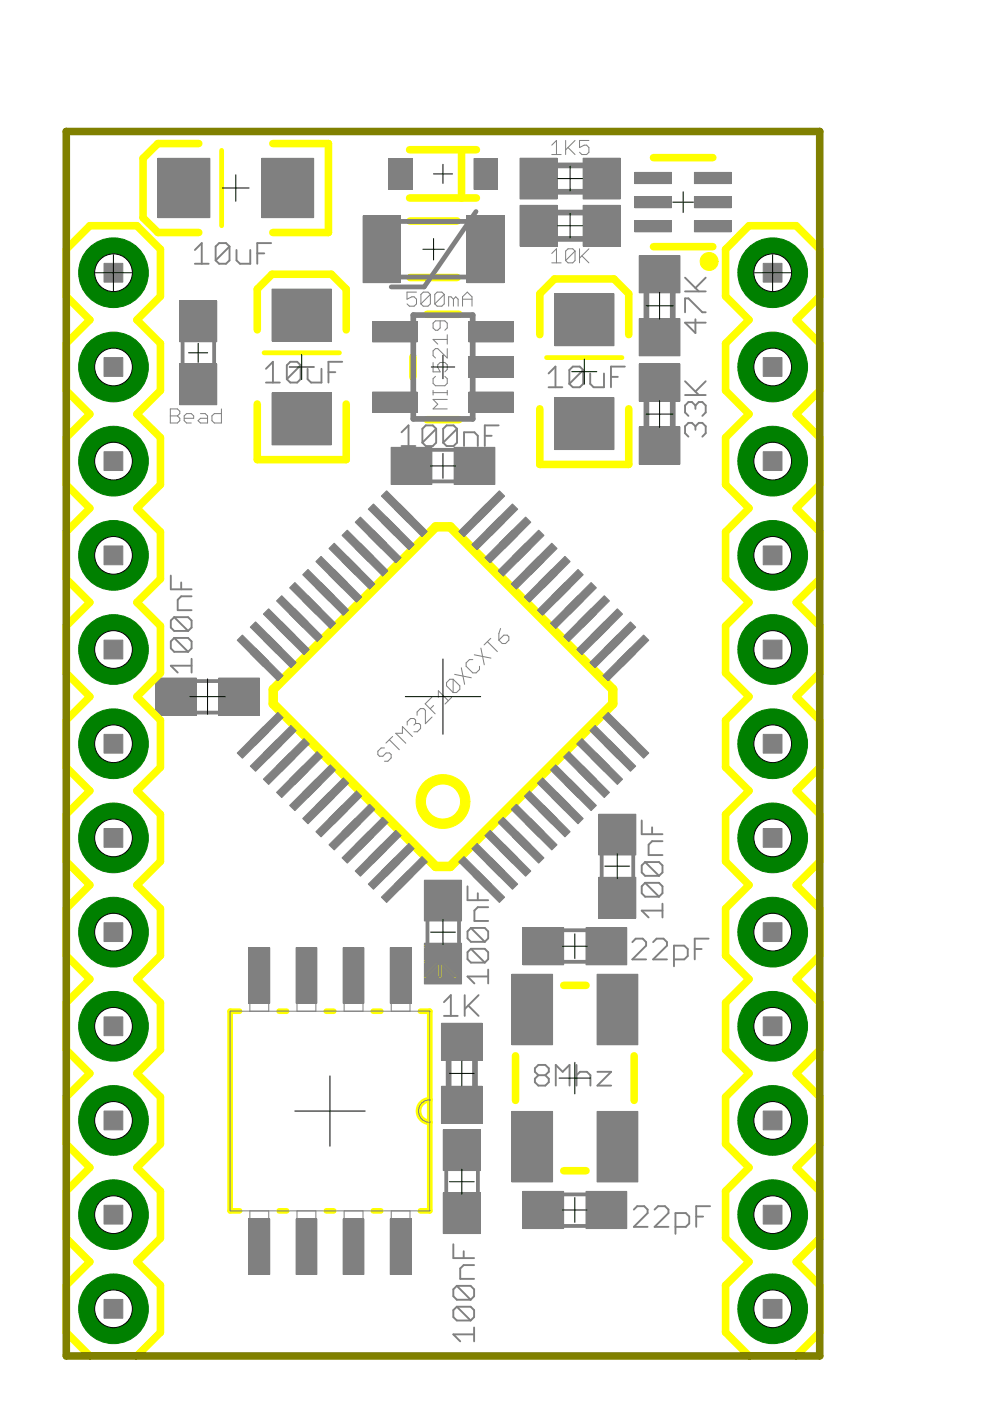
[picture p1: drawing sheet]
<svg xmlns="http://www.w3.org/2000/svg" width="210mm" height="297mm" viewBox="0 0 210 297" stroke-linecap="round" stroke-linejoin="round" font-family="sans-serif">
<circle cx="163.8" cy="57.8" r="7.4" fill="#008000" stroke="#008000" stroke-width=".21"/>
<circle cx="163.8" cy="57.8" r="4" fill="#fff" stroke="#000" stroke-width=".21"/>
<circle cx="163.8" cy="77.8" r="7.4" fill="#008000" stroke="#008000" stroke-width=".21"/>
<circle cx="163.8" cy="77.8" r="4" fill="#fff" stroke="#000" stroke-width=".21"/>
<circle cx="163.8" cy="97.8" r="7.4" fill="#008000" stroke="#008000" stroke-width=".21"/>
<circle cx="163.8" cy="97.8" r="4" fill="#fff" stroke="#000" stroke-width=".21"/>
<circle cx="163.8" cy="117.8" r="7.4" fill="#008000" stroke="#008000" stroke-width=".21"/>
<circle cx="163.8" cy="117.8" r="4" fill="#fff" stroke="#000" stroke-width=".21"/>
<circle cx="163.8" cy="137.7" r="7.4" fill="#008000" stroke="#008000" stroke-width=".21"/>
<circle cx="163.8" cy="137.7" r="4" fill="#fff" stroke="#000" stroke-width=".21"/>
<circle cx="163.8" cy="157.7" r="7.4" fill="#008000" stroke="#008000" stroke-width=".21"/>
<circle cx="163.8" cy="157.7" r="4" fill="#fff" stroke="#000" stroke-width=".21"/>
<circle cx="163.8" cy="177.7" r="7.4" fill="#008000" stroke="#008000" stroke-width=".21"/>
<circle cx="163.8" cy="177.7" r="4" fill="#fff" stroke="#000" stroke-width=".21"/>
<circle cx="163.8" cy="197.6" r="7.4" fill="#008000" stroke="#008000" stroke-width=".21"/>
<circle cx="163.8" cy="197.6" r="4" fill="#fff" stroke="#000" stroke-width=".21"/>
<circle cx="163.8" cy="217.6" r="7.4" fill="#008000" stroke="#008000" stroke-width=".21"/>
<circle cx="163.8" cy="217.6" r="4" fill="#fff" stroke="#000" stroke-width=".21"/>
<circle cx="163.8" cy="237.6" r="7.4" fill="#008000" stroke="#008000" stroke-width=".21"/>
<circle cx="163.8" cy="237.6" r="4" fill="#fff" stroke="#000" stroke-width=".21"/>
<circle cx="163.8" cy="257.5" r="7.4" fill="#008000" stroke="#008000" stroke-width=".21"/>
<circle cx="163.8" cy="257.5" r="4" fill="#fff" stroke="#000" stroke-width=".21"/>
<circle cx="163.8" cy="277.5" r="7.4" fill="#008000" stroke="#008000" stroke-width=".21"/>
<circle cx="163.8" cy="277.5" r="4" fill="#fff" stroke="#000" stroke-width=".21"/>
<circle cx="24.1" cy="57.8" r="7.4" fill="#008000" stroke="#008000" stroke-width=".21"/>
<circle cx="24.1" cy="57.8" r="4" fill="#fff" stroke="#000" stroke-width=".21"/>
<circle cx="24.1" cy="77.8" r="7.4" fill="#008000" stroke="#008000" stroke-width=".21"/>
<circle cx="24.1" cy="77.8" r="4" fill="#fff" stroke="#000" stroke-width=".21"/>
<circle cx="24.1" cy="97.8" r="7.4" fill="#008000" stroke="#008000" stroke-width=".21"/>
<circle cx="24.1" cy="97.8" r="4" fill="#fff" stroke="#000" stroke-width=".21"/>
<circle cx="24.1" cy="117.8" r="7.4" fill="#008000" stroke="#008000" stroke-width=".21"/>
<circle cx="24.1" cy="117.8" r="4" fill="#fff" stroke="#000" stroke-width=".21"/>
<circle cx="24.1" cy="137.7" r="7.4" fill="#008000" stroke="#008000" stroke-width=".21"/>
<circle cx="24.1" cy="137.7" r="4" fill="#fff" stroke="#000" stroke-width=".21"/>
<circle cx="24.1" cy="157.7" r="7.4" fill="#008000" stroke="#008000" stroke-width=".21"/>
<circle cx="24.1" cy="157.7" r="4" fill="#fff" stroke="#000" stroke-width=".21"/>
<circle cx="24.1" cy="177.7" r="7.4" fill="#008000" stroke="#008000" stroke-width=".21"/>
<circle cx="24.1" cy="177.7" r="4" fill="#fff" stroke="#000" stroke-width=".21"/>
<circle cx="24.1" cy="197.6" r="7.4" fill="#008000" stroke="#008000" stroke-width=".21"/>
<circle cx="24.1" cy="197.6" r="4" fill="#fff" stroke="#000" stroke-width=".21"/>
<circle cx="24.1" cy="217.6" r="7.4" fill="#008000" stroke="#008000" stroke-width=".21"/>
<circle cx="24.1" cy="217.6" r="4" fill="#fff" stroke="#000" stroke-width=".21"/>
<circle cx="24.1" cy="237.6" r="7.4" fill="#008000" stroke="#008000" stroke-width=".21"/>
<circle cx="24.1" cy="237.6" r="4" fill="#fff" stroke="#000" stroke-width=".21"/>
<circle cx="24.1" cy="257.5" r="7.4" fill="#008000" stroke="#008000" stroke-width=".21"/>
<circle cx="24.1" cy="257.5" r="4" fill="#fff" stroke="#000" stroke-width=".21"/>
<circle cx="24.1" cy="277.5" r="7.4" fill="#008000" stroke="#008000" stroke-width=".21"/>
<circle cx="24.1" cy="277.5" r="4" fill="#fff" stroke="#000" stroke-width=".21"/>
<g fill="#808080" stroke="#808080" stroke-width=".21">
<path d="M117.6 84.3h12.6v11h-12.6z"/>
<path d="M117.6 62.3h12.6v11h-12.6z"/>
<path d="M99.4 83.1h9.5v4.3h-9.5z"/>
<path d="M99.4 75.6h9.5v4.4h-9.5z"/>
<path d="M99.4 68.2h9.5v4.3h-9.5z"/>
<path d="M79 68.2h9.4v4.3h-9.4z"/>
<path d="M79 83.1h9.4v4.3h-9.4z"/>
<path d="M57.7 83.3h12.6v11h-12.6z"/>
<path d="M57.7 61.3h12.6v11h-12.6z"/>
<path d="M108.5 206.6h8.7v14.9h-8.7z"/>
<path d="M126.6 235.6h8.6v15h-8.6z"/>
<path d="M126.6 206.6h8.6v14.9h-8.6z"/>
<path d="M108.5 235.6h8.7v15h-8.7z"/>
<path d="M124.2 252.6h8.7v7.9h-8.7z"/>
<path d="M110.9 252.6h8.6v7.9h-8.6z"/>
<path d="M110.9 196.7h8.6v7.9h-8.6z"/>
<path d="M124.2 196.7h8.7v7.9h-8.7z"/>
<path d="M99 45.8h7.9v14.1h-7.9z"/>
<path d="M77 45.8h7.9v14.1h-7.9z"/>
<path d="M100.5 33.6h5v6.5h-5z"/>
<path d="M82.4 33.6h5v6.5h-5z"/>
<path d="M100.3 185.8l1.1-1.1 5.6 5.5-1.1 1.1z"/>
<path d="M104.2 181.9l5.6 5.6-1.2 1.1-5.5-5.6z"/>
<path d="M105.9 180.2l1.1-1.1 5.5 5.6-1.1 1.1z"/>
<path d="M108.6 177.4l1.2-1.1 5.5 5.6-1.1 1.1z"/>
<path d="M112.5 173.5l5.6 5.6-1.1 1.1-5.6-5.5z"/>
<path d="M114.2 171.9l1.1-1.1 5.6 5.5-1.1 1.1z"/>
<path d="M117 169.1l1.1-1.1 5.6 5.5-1.1 1.2z"/>
<path d="M120.9 165.2l5.5 5.6-1.1 1.1-5.5-5.6z"/>
<path d="M122.6 163.5l1.1-1.1 5.5 5.6-1.1 1.1z"/>
<path d="M125.3 160.8l1.1-1.1 5.6 5.5-1.1 1.1z"/>
<path d="M129.2 156.9l5.6 5.5-1.1 1.1-5.6-5.5z"/>
<path d="M132 154.1l5.6 5.6-1.1 1.1-5.6-5.6z"/>
<path d="M130.9 140.2l5.6-5.6 1.1 1.1-5.6 5.6z"/>
<path d="M133.7 131.8l1.1 1.2-5.6 5.5-1.1-1.1z"/>
<path d="M130.9 129.1l1.1 1.1-5.6 5.5-1.1-1.1z"/>
<path d="M122.6 131.8l5.5-5.5 1.1 1.1-5.5 5.6z"/>
<path d="M125.3 123.5l1.1 1.1-5.5 5.6-1.1-1.1z"/>
<path d="M117 126.3l5.6-5.6 1.1 1.2-5.6 5.5z"/>
<path d="M114.2 123.5l5.6-5.5 1.1 1.1-5.6 5.5z"/>
<path d="M117 115.2l1.1 1.1-5.6 5.6-1.1-1.2z"/>
<path d="M108.6 118l5.6-5.6 1.1 1.1-5.5 5.6z"/>
<path d="M105.9 115.2l5.5-5.6 1.1 1.1-5.5 5.6z"/>
<path d="M108.6 106.8l1.2 1.1-5.6 5.6-1.1-1.1z"/>
<path d="M100.3 109.6l5.6-5.5 1.1 1.1-5.6 5.5z"/>
<path d="M80.9 105.2l1.1-1.1 5.5 5.5-1.1 1.1z"/>
<path d="M78.1 107.9l1.1-1.1 5.6 5.6-1.1 1.1z"/>
<path d="M75.3 110.7l1.1-1.1 5.6 5.6-1.1 1.1z"/>
<path d="M72.5 113.5l1.1-1.1 5.6 5.6-1.1 1.1z"/>
<path d="M69.7 116.3l1.2-1.1 5.5 5.5-1.1 1.2z"/>
<path d="M67 119.1l1.1-1.1 5.5 5.5-1.1 1.1z"/>
<path d="M64.2 121.9l1.1-1.2 5.6 5.6-1.2 1.1z"/>
<path d="M61.4 124.6l1.1-1.1 5.6 5.6-1.1 1.1z"/>
<path d="M58.6 127.4l1.1-1.1 5.6 5.5-1.1 1.2z"/>
<path d="M55.8 130.2l1.2-1.1 5.5 5.5-1.1 1.1z"/>
<path d="M53.1 133l1.1-1.2 5.5 5.6-1.1 1.1z"/>
<path d="M50.3 135.7l1.1-1.1 5.6 5.6-1.2 1.1z"/>
<path d="M55.8 154.1l1.2 1.1-5.6 5.6-1.1-1.1z"/>
<path d="M53.1 162.4l5.5-5.5 1.1 1.1-5.5 5.5z"/>
<path d="M55.8 165.2l5.6-5.5 1.1 1.1-5.5 5.5z"/>
<path d="M64.2 162.4l1.1 1.1-5.6 5.6-1.1-1.1z"/>
<path d="M61.4 170.8l5.6-5.6 1.1 1.1-5.6 5.6z"/>
<path d="M64.2 173.5l5.5-5.5 1.2 1.1-5.6 5.6z"/>
<path d="M72.5 170.8l1.1 1.1-5.5 5.5-1.1-1.1z"/>
<path d="M69.7 179.1l5.6-5.6 1.1 1.2-5.5 5.5z"/>
<path d="M72.5 181.9l5.6-5.6 1.1 1.1-5.6 5.6z"/>
<path d="M80.9 179.1l1.1 1.1-5.6 5.6-1.1-1.1z"/>
<path d="M78.1 187.5l5.6-5.6 1.1 1.1-5.6 5.6z"/>
<path d="M80.9 190.2l5.5-5.5 1.1 1.1-5.5 5.5z"/>
<path d="M90 186.6h7.9v8.7h-7.9z"/>
<path d="M90 200h7.9v8.6h-7.9z"/>
<path d="M46.4 143.8h8.6v7.8h-8.6z"/>
<path d="M33 143.8h8.6v7.8h-8.6z"/>
<path d="M82.7 200.9h4.4v11.8h-4.4z"/>
<path d="M72.7 200.9h4.5v11.8h-4.5z"/>
<path d="M62.8 200.9h4.4v11.8h-4.4z"/>
<path d="M52.8 200.9h4.4v11.8h-4.4z"/>
<path d="M52.8 258.4h4.4v11.8h-4.4z"/>
<path d="M62.8 258.4h4.4v11.8h-4.4z"/>
<path d="M72.7 258.4h4.5v11.8h-4.5z"/>
<path d="M82.7 258.4h4.4v11.8h-4.4z"/>
<path d="M135.5 90.5h8.7v7.9h-8.7z"/>
<path d="M135.5 77.2h8.7v7.8h-8.7z"/>
<path d="M135.5 67.6h8.7v7.8h-8.7z"/>
<path d="M135.5 54.2h8.7v7.9h-8.7z"/>
<path d="M123.6 43.5h7.9v8.7h-7.9z"/>
<path d="M110.3 43.5h7.8v8.7h-7.8z"/>
<path d="M110.3 33.5h7.8v8.7h-7.8z"/>
<path d="M123.6 33.5h7.9v8.7h-7.9z"/>
<path d="M82.9 94.8h8.7v7.9h-8.7z"/>
<path d="M96.3 94.8h8.6v7.9h-8.6z"/>
<path d="M147.2 46.8h7.8v2.3h-7.8z"/>
<path d="M147.2 41.7h7.8v2.3h-7.8z"/>
<path d="M147.2 36.6h7.8v2.3h-7.8z"/>
<path d="M134.6 46.8h7.8v2.3h-7.8z"/>
<path d="M134.6 41.7h7.8v2.3h-7.8z"/>
<path d="M134.6 36.6h7.8v2.3h-7.8z"/>
<path d="M93.6 217h8.6v7.8h-8.6z"/>
<path d="M93.6 230.3h8.6v7.9h-8.6z"/>
<path d="M94 239.5h7.9v8.7h-7.9z"/>
<path d="M94 252.9h7.9v8.6h-7.9z"/>
<path d="M55.5 33.6h11v12.5h-11z"/>
<path d="M33.5 33.6h11v12.5h-11z"/>
<path d="M126.9 172.6h7.9v8.7h-7.9z"/>
<path d="M126.9 186h7.9v8.6h-7.9z"/>
<path d="M38.1 63.8h7.9v8.7h-7.9z"/>
<path d="M38.1 77.2h7.9v8.6h-7.9z"/>
<path d="M100.6 83.3h5.1v3.9h-5.1z"/>
<path d="M100.6 75.8h5.1v4h-5.1z"/>
<path d="M100.6 68.4h5.1v3.9h-5.1z"/>
<path d="M82.1 68.4h5.1v3.9h-5.1z"/>
<path d="M82.1 83.3h5.1v3.9h-5.1z"/>
<path d="M161.8 175.7h4v3.9h-4z"/>
<path d="M161.8 155.7h4v4h-4z"/>
<path d="M161.8 135.7h4v4h-4z"/>
<path d="M161.8 115.8h4v3.9h-4z"/>
<path d="M161.8 95.8h4v4h-4z"/>
<path d="M161.8 75.8h4v4h-4z"/>
<path d="M161.8 55.8h4v4h-4z"/>
<path d="M161.8 195.6h4v4h-4z"/>
<path d="M161.8 215.6h4v4h-4z"/>
<path d="M161.8 235.6h4v3.9h-4z"/>
<path d="M161.8 255.5h4v4h-4z"/>
<path d="M161.8 275.5h4v4h-4z"/>
<path d="M22.1 175.7h3.9v3.9h-3.9z"/>
<path d="M22.1 155.7h3.9v4h-3.9z"/>
<path d="M22.1 135.7h3.9v4h-3.9z"/>
<path d="M22.1 115.8h3.9v3.9h-3.9z"/>
<path d="M22.1 95.8h3.9v4h-3.9z"/>
<path d="M22.1 75.8h3.9v4h-3.9z"/>
<path d="M22.1 55.8h3.9v4h-3.9z"/>
<path d="M22.1 195.6h3.9v4h-3.9z"/>
<path d="M22.1 215.6h3.9v4h-3.9z"/>
<path d="M22.1 235.6h3.9v3.9h-3.9z"/>
<path d="M22.1 255.5h3.9v4h-3.9z"/>
<path d="M22.1 275.5h3.9v4h-3.9z"/>
<path d="M124.5 252.9h4v7.4h-4z"/>
<path d="M115.4 252.9h3.9v7.4h-3.9z"/>
<path d="M115.3 196.8h3.9v7.5h-3.9z"/>
<path d="M124.5 196.8h3.9v7.5h-3.9z"/>
<path d="M97.3 182.7l1.1-1.1 5.8 5.9-1.1 1.1z"/>
<path d="M100 179.9l1.2-1.1 5.8 5.9-1.1 1.1z"/>
<path d="M103.9 176l5.9 5.9-1.2 1.1-5.8-5.8z"/>
<path d="M106.7 173.3l5.8 5.8-1.1 1.1-5.8-5.8z"/>
<path d="M108.4 171.6l1.1-1.1 5.8 5.8-1.1 1.1z"/>
<path d="M112.3 167.7l5.8 5.8-1.1 1.2-5.8-5.9z"/>
<path d="M115 164.9l5.9 5.9-1.1 1.1-5.9-5.8z"/>
<path d="M116.7 163.3l1.1-1.1 5.9 5.8-1.1 1.1z"/>
<path d="M120.6 159.4l5.8 5.8-1.1 1.1-5.8-5.8z"/>
<path d="M123.4 156.6l5.8 5.8-1.1 1.1-5.8-5.8z"/>
<path d="M125.1 154.9l1.1-1.1 5.8 5.9-1.1 1.1z"/>
<path d="M127.8 152.1l1.1-1.1 5.9 5.9-1.1 1.1z"/>
<path d="M127.8 143.3l5.9-5.9 1.1 1.1-5.9 5.9z"/>
<path d="M125.1 140.5l5.8-5.9 1.1 1.1-5.8 5.9z"/>
<path d="M122.3 137.7l5.8-5.9 1.1 1.2-5.8 5.8z"/>
<path d="M125.3 129.1l1.1 1.1-5.8 5.8-1.1-1.1z"/>
<path d="M116.7 132.1l5.9-5.8 1.1 1.1-5.9 5.8z"/>
<path d="M113.9 129.3l5.9-5.8 1.1 1.1-5.9 5.9z"/>
<path d="M117 120.7l1.1 1.2-5.8 5.8-1.1-1.1z"/>
<path d="M108.4 123.8l5.8-5.8 1.1 1.1-5.8 5.8z"/>
<path d="M105.6 121l5.8-5.8 1.1 1.1-5.8 5.8z"/>
<path d="M108.6 112.4l1.2 1.1-5.9 5.8-1.1-1.1z"/>
<path d="M100 115.5l5.9-5.9 1.1 1.1-5.8 5.9z"/>
<path d="M97.3 112.7l5.8-5.9 1.1 1.1-5.8 5.9z"/>
<path d="M84.8 106.8l5.8 5.9-1.1 1.1-5.8-5.9z"/>
<path d="M80.9 110.7l1.1-1.1 5.8 5.9-1.1 1.1z"/>
<path d="M79.2 112.4l5.8 5.8-1.1 1.1-5.8-5.8z"/>
<path d="M76.4 115.2l5.9 5.8-1.2 1.1-5.8-5.8z"/>
<path d="M72.5 119.1l1.1-1.1 5.9 5.8-1.1 1.1z"/>
<path d="M69.7 121.9l1.2-1.2 5.8 5.9-1.1 1.1z"/>
<path d="M68.1 123.5l5.8 5.8-1.1 1.2-5.8-5.9z"/>
<path d="M64.2 127.4l1.1-1.1 5.8 5.8-1.1 1.1z"/>
<path d="M61.4 130.2l1.1-1.1 5.8 5.8-1.1 1.1z"/>
<path d="M59.7 131.8l5.9 5.9-1.1 1.1-5.9-5.8z"/>
<path d="M55.8 135.7l1.2-1.1 5.8 5.9-1.1 1.1z"/>
<path d="M53.1 138.5l1.1-1.1 5.8 5.9-1.1 1.1z"/>
<path d="M53.1 156.9l5.8-5.9 1.1 1.1-5.8 5.9z"/>
<path d="M55.8 159.7l5.9-5.9 1.1 1.1-5.8 5.9z"/>
<path d="M64.5 156.6l1.1 1.1-5.9 5.8-1.1-1.1z"/>
<path d="M61.4 165.2l5.8-5.8 1.1 1.1-5.8 5.8z"/>
<path d="M64.2 168l5.8-5.8 1.1 1.1-5.8 5.8z"/>
<path d="M72.8 164.9l1.1 1.2-5.8 5.8-1.1-1.1z"/>
<path d="M69.7 173.5l5.9-5.8 1.1 1.1-5.8 5.9z"/>
<path d="M72.5 176.3l5.9-5.8 1.1 1.1-5.9 5.8z"/>
<path d="M81.1 173.3l1.2 1.1-5.9 5.8-1.1-1.1z"/>
<path d="M78.1 181.9l5.8-5.9 1.1 1.2-5.8 5.8z"/>
<path d="M80.9 184.7l5.8-5.9 1.1 1.1-5.8 5.9z"/>
<path d="M89.5 181.6l1.1 1.1-5.8 5.9-1.1-1.1z"/>
<path d="M90.2 191h7.5v4h-7.5z"/>
<path d="M90.2 200.2h7.5v4h-7.5z"/>
<path d="M46.7 144h3.9v7.5h-3.9z"/>
<path d="M37.5 144h3.9v7.5h-3.9z"/>
<path d="M136.5 81.2h6.7v3.2h-6.7z"/>
<path d="M136.5 91.2h6.7v3.2h-6.7z"/>
<path d="M136.5 58.3h6.7v3.1h-6.7z"/>
<path d="M136.5 68.2h6.7v3.2h-6.7z"/>
<path d="M114.3 44.5h3.2v6.7h-3.2z"/>
<path d="M124.3 44.5h3.2v6.7h-3.2z"/>
<path d="M124.3 34.5h3.2v6.8h-3.2z"/>
<path d="M114.3 34.5h3.2v6.8h-3.2z"/>
<path d="M87.3 95h4v7.5h-4z"/>
<path d="M96.5 95h4v7.5h-4z"/>
<path d="M94.5 231h6.8v3.2h-6.8z"/>
<path d="M94.5 221h6.8v3.2h-6.8z"/>
<path d="M94.2 243.9h7.5v4h-7.5z"/>
<path d="M94.2 253.1h7.5v4h-7.5z"/>
<path d="M127.2 177.1h7.4v3.9h-7.4z"/>
<path d="M127.2 186.2h7.4v4h-7.4z"/>
<path d="M38.3 68.2h7.5v4h-7.5z"/>
<path d="M38.3 77.4h7.5v3.9h-7.5z"/>
</g>
<g fill="none" stroke="#ff0" stroke-width="1.6">
<path d="M42.1 30.4h-8.6l-3.2 3.2v12.6l3.2 3.1h8.6M57.8 30.4h11.8v18.9h-11.8M86.8 31.7h14.2M97.9 31.7v10.3M138.6 33.4h12.5M14.1 52.9l4.9-5h10l5 5v9.9l-5 5 5 5v10l-5 5 5 5v10l-5 5 5 5v9.9l-5 5 5 5v10l-5 5 5 5v10l-5 5 5 5v9.9l-5 5 5 5v10l-5 5 5 5v10l-5 5 5 5v9.9l-5 5 5 5v10l-5 5 5 5v10l-5 5h-10l-4.9-5v-10l4.9-5-4.9-5v-10l4.9-5-4.9-5v-9.9l4.9-5-4.9-5v-10l4.9-5-4.9-5v-10l4.9-5-4.9-5v-9.9l4.9-5-4.9-5v-10l4.9-5-4.9-5v-10l4.9-5-4.9-5v-9.9l4.9-5-4.9-5v-10l4.9-5-4.9-5v-10l4.9-5-4.9-5zM86.8 42h14.2M86.9 46.9h10M86.9 58.8h10M138.6 52.3h12.5M158.8 47.9h10l5 5v9.9l-5 5 5 5v10l-5 5 5 5v10l-5 5 5 5v9.9l-5 5 5 5v10l-5 5 5 5v10l-5 5 5 5v9.9l-5 5 5 5v10l-5 5 5 5v10l-5 5 5 5v9.9l-5 5 5 5v10l-5 5 5 5v10l-5 5h-10l-5-5v-10l5-5-5-5v-10l5-5-5-5v-9.9l5-5-5-5v-10l5-5-5-5v-10l5-5-5-5v-9.9l5-5-5-5v-10l5-5-5-5v-10l5-5-5-5v-9.9l5-5-5-5v-10l5-5-5-5v-10l5-5-5-5v-9.9zM54.5 69.9v-8.6l3.2-3.2h12.6l3.1 3.2v8.6"/>
<path d="M87.5 75.7v4.2M90.6 66.6h6.7M114.4 71v-8.7l3.2-3.2h12.6l3.1 3.2v8.7M54.5 85.7v11.8h18.9v-11.8M90.6 89h6.7M114.4 86.7v11.8h18.9v-11.8M119.5 208.9h4.7M109.3 223.9v9.4M134.5 223.9v9.4M119.5 248.2h4.7"/>
</g>
<path d="M47 31.9v16M151.1 54.7h-.8v.7M56 74.8h16M115.9 75.8h16" fill="none" stroke="#ff0" stroke-width="1"/>
<path d="M92.4 111.7h3.1l34.4 34.5v3l-34.4 34.5h-3.1l-34.5-34.5v-3z" fill="none" stroke="#ff0" stroke-width="2"/>
<g fill="#ff0" stroke="#ff0" stroke-width=".21">
<path d="M89.7 166.1a5.7 5.7 0 0 1 6.3-1.5 5.7 5.7 0 0 1 3.6 5.3h-2a3.7 3.7 0 0 1-5.5 3.2 3.7 3.7 0 0 1-.2-6.3 3.7 3.7 0 0 1 5.7 2.6v.5h2a5.7 5.7 0 0 1-7.7 5.4 5.7 5.7 0 0 1-2.2-9.2z" fill-rule="evenodd"/>
<path d="M148.9 54.2a1.91 1.91 0 0 1 2.1-.6 1.91 1.91 0 0 1 1.3 1.8h-1.6a.32 .32 0 0 1-.5 .4 .32 .32 0 0 1-.1-.5 .32 .32 0 0 1 .5 .1h1.7a1.91 1.91 0 0 1-2.6 1.8 1.91 1.91 0 0 1-.8-3z" fill-rule="evenodd"/>
</g>
<path d="M50.8 214.4h-2v42.3h2M59.2 214.4h1.6M69.2 214.4h1.6M79.1 214.4h1.7M89.1 214.4h2v42.3h-2M91.1 233.2a2.39 2.39 0 0 0-2.4 2.4 2.39 2.39 0 0 0 2.4 2.4M59.2 256.7h1.6M69.2 256.7h1.6M79.1 256.7h1.7" fill="none" stroke="#ff0" stroke-width="1.2"/>
<path d="M90.2 200.7l6.3 6.3M90.2 203.9h6.3M93.3 200.7v6.3M96.5 200.7l-6.3 6.3" fill="none" stroke="#ff0" stroke-width=".61"/>
<path d="M117.5 35.1h6.8M117.5 45.1h6.8M117.5 50.7h6.8M117.5 40.7h6.8M87.6 66.8h12.6v22h-12.6zM137.1 61.4v6.8M142.6 61.4v6.8M137.1 84.4v6.8M142.6 84.4v6.8M95.1 224.2v6.8M100.7 224.2v6.8" fill="none" stroke="#808080" stroke-width="1.2"/>
<g fill="none" stroke="#808080" stroke-width=".8">
<path d="M38.7 72v5.6M45.4 72v5.6M91.1 95.4h5.6M91.1 102.1h5.6M41.2 151.1h5.6M41.2 144.4h5.6M90.6 194.8v5.6M97.3 194.8v5.6M119.1 197.2h5.6M127.6 180.8v5.6M134.3 180.8v5.6M119.1 203.9h5.6"/>
<path d="M94.6 247.7v5.6M101.3 247.7v5.6M119.1 259.9h5.6M119.1 253.2h5.6"/>
</g>
<path d="M80.1 46.9h23.6v11.8h-23.6zM100.9 44.9l-11 15.9h-6.9" fill="none" stroke="#808080" stroke-width="1"/>
<g fill="none" stroke="#808080" stroke-width=".21">
<path d="M117 30.8l1-1v3M117 32.8h2M119.9 29.8v3M120.4 31.3l1.5 1.5M121.9 29.8l-2 2M124.9 29.8h-2v1.5l1-.5h.5l.5 .5v1l-.5 .5h-1l-.5-.5M117 53.7l1-1v3M117 55.7h2M121.9 53.2l-.5-.5h-1l-.5 .5v2M121.9 53.2v2l-.5 .5h-1l-.5-.5M121.9 53.2l-2 2M122.9 52.7v3"/>
<path d="M123.4 54.3l1.5 1.4M124.9 52.7l-2 2M88.3 61.9h-2v1.5l1-.5h.5l.5 .5v1l-.5 .5h-1l-.5-.5M91.2 62.4l-.5-.5h-1l-.5 .5v2M91.2 62.4v2l-.5 .5h-1l-.5-.5M91.2 62.4l-2 2M91.8 76.9v1.9h1.5l-.5-.9v-.6l.5-.4h1l.5 .4v1l-.5 .5M92.3 79.8l-.5 .5v1l.5 .5h2l.5-.5v-1l-.5-.5M93.3 68v1.5l-.5 .5h-.5l-.5-.5v-1l.5-.5h2l.5 .5v1l-.5 .5M94.2 62.4l-.5-.5h-1l-.5 .5v2M94.2 62.4v2l-.5 .5h-1l-.5-.5M94.2 62.4l-2 2"/>
<path d="M94.8 71v2M94.8 73.9v2l-2-2h-.5l-.5 .5v1l.5 .5M94.8 72h-3l1 1M96.1 63.4l-.5-.5h-.5v2M96.1 63.4v1.5M96.1 63.4l.5-.5 .5 .5v1.5M98.1 64.9v-2l1-1 1 1v2M98.1 63.4h2M36.1 86.7h1.5l.5 .5v.5l-.5 .5 .5 .5v.5l-.5 .5h-1.5zM36.1 88.2h1.5M39.1 88.7h2v-.5l-.5-.5h-1l-.5 .5v1l.5 .5h1M42.5 87.7h1l.5 .5v1.5h-1.5l-.5-.5 .5-.5h1.5"/>
<path d="M46.9 86.7v3h-1.5l-.5-.5v-1l.5-.5h1.5M91.8 83.2h3M91.8 82.8v1M94.8 84.7h-3l1 1-1 1h3M94.8 82.8v1M100.2 139.8h-.7l-.7 .7v.8l1.4 1.4h.7l.8-.7v-.7M100.6 138.8l3.5 .7M102 137.4l.7 3.5M103.3 136l2.2 2.2M104.1 135.3l-1.5 1.4M106.1 133.2l-.3 1.1v1.4M106.8 134.7h.7l.4 .3v.7l-.7 .7h-.7l-.7-.7z"/>
<path d="M81.5 158.6h-.7l-.7 .7v.7l.4 .3h.7l.7-.7h.7l.3 .4v.7l-.7 .7h-.7M82.5 156.8l2.2 2.2M83.2 156.1l-1.4 1.4M87.4 156.2l-2.1-2.1v1.4h-1.4l2.1 2.1M88.1 153.4h.7l.4 .3v.8l-.7 .7h-.7M88.1 153.4v-.7l-.3-.4h-.7l-.8 .7v.7M88.1 153.4l-.3 .3M88.4 151.7v-.7l.7-.8h.7l.4 .4v2.8l1.4-1.4M91.6 147.8l-1.5 1.4 2.2 2.1M91.9 149.6l-.7 .7M92.9 147.8v-1.3l2.2 2.1M95.8 147.8l-1.4 1.5"/>
<path d="M96.1 144h-.7l-.7 .7v.7l1.4 1.4M96.1 144l1.4 1.4v.7l-.7 .7h-.7M96.1 144v2.8M96.4 143l3.5 .7M97.8 141.6l.7 3.5M48.8 214.4h42.3v42.3h-42.3zM53 214.4v-10.6h4v10.6M63 214.4v-10.6h4v10.6M73 214.4v-10.6h4v10.6M83 214.4v-10.6h3.9v10.6M91.1 233.2a2.39 2.39 0 0 0-2.4 2.4 2.39 2.39 0 0 0 2.4 2.4M53 256.7v10.6h4v-10.6"/>
<path d="M63 256.7v10.6h4v-10.6M73 256.7v10.6h4v-10.6M83 256.7v10.6h3.9v-10.6"/>
</g>
<path d="M90.2 200.7l6.3 6.3M90.2 203.9h6.3M93.3 200.7v6.3M96.5 200.7l-6.3 6.3" fill="none" stroke="#808080" stroke-width=".61"/>
<g fill="none" stroke="#808080" stroke-width=".4">
<path d="M41.3 53l1.5-1.5v4.4M41.3 55.9h2.9M48.7 52.3v2.9l-.8 .7h-1.4l-.8-.7M48.7 52.3l-.8-.8h-1.4l-.8 .8v2.9M48.7 52.3l-3 2.9M50.1 53v2.2l.8 .7h2.2v-2.9M54.5 53.7h1.5M57.5 51.5h-3v4.4M145.2 58.9l3 2.9M149.6 58.9l-2.2 2.2M56.4 78.2l1.5-1.5v4.4M63.7 77.4v3l-.7 .7h-1.4l-.8-.7"/>
<path d="M63.7 77.4l-.7-.7h-1.4l-.8 .7v3M63.7 77.4l-2.9 3M65.2 78.2v2.2l.8 .7h2.2v-2.9M69.6 78.9h1.5M72.6 76.7h-3v4.4M116.3 79.2l1.5-1.5v4.4M123.7 78.4v3l-.8 .7h-1.4l-.8-.7M123.7 78.4l-.8-.7h-1.4l-.8 .7v3M123.7 78.4l-3 3M125.1 79.2v2.2l.8 .7h2.2v-2.9M129.5 79.9h1.5M132.5 77.7h-3v4.4"/>
<path d="M145.2 66.2v-2.9h.8l2.9 2.9h.7M145.2 61.8h4.4M147.4 67.7v2.9l-2.2-2.2h4.4M56.4 81.1h2.9M85.1 91.7l1.5-1.5v4.4M85.1 94.6h3M92.5 90.9v3l-.7 .7h-1.5l-.7-.7M92.5 90.9l-.7-.7h-1.5l-.7 .7v3M92.5 90.9l-2.9 3M96.9 90.9v3l-.7 .7h-1.5l-.7-.7M96.9 90.9l-.7-.7h-1.5l-.7 .7v3M96.9 90.9l-2.9 3"/>
<path d="M98.4 94.6v-2.9h2.2l.7 .7v2.2M102.8 92.4h1.4M105.7 90.2h-2.9v4.4M116.3 82.1h2.9M145.2 83.8h4.4M145.2 80.8l3 3M147.4 90.4l-.7-.7h-.7l-.8 .7v1.4l.8 .8M147.4 86l-.7-.8h-.7l-.8 .8v1.4l.8 .8M147.4 90.4l.8-.7h.7l.7 .7v1.4l-.7 .8M147.4 86v.7M147.4 90.4v.7M147.4 86l.8-.8h.7l.7 .8v1.4l-.7 .8"/>
<path d="M149.6 80.8l-2.2 2.2M36.2 122v2.9h4.4M36.9 130.9h3l.7 .7v1.5l-.7 .7M36.9 135.3h3l.7 .7v1.5l-.7 .7M36.9 135.3l-.7 .7v1.5l.7 .7h3M36.9 130.9l-.7 .7v1.5l.7 .7h3M36.9 135.3l3 2.9M36.9 130.9l3 2.9M38.4 123.5v1.4M40.6 139.7v2.9M40.6 126.4h-2.2l-.7 .8v2.2h2.9M40.6 141.1h-4.4l1.5 1.5"/>
<path d="M136.1 173.9v3h4.4M138.3 175.4v1.5M140.5 178.4h-2.2l-.8 .7v2.2h3M99.1 187.9v3h4.4M99.8 196.7h3l.7 .8v1.4l-.7 .8M99.8 196.7l-.7 .8v1.4l.7 .8h3M99.8 196.7l3 3M101.3 189.4v1.5M103.5 192.3h-2.2l-.7 .8v2.2h2.9M134.1 199.7l.7-.7h1.5l.7 .7v.8l-2.9 2.9h2.9M136.8 182.8h2.9l.8 .7v1.5l-.8 .7M136.8 187.2h2.9l.8 .7v1.5l-.8 .7"/>
<path d="M136.8 187.2l-.7 .7v1.5l.7 .7h2.9M136.8 182.8l-.7 .7v1.5l.7 .7h2.9M136.8 187.2l2.9 2.9M136.8 182.8l2.9 2.9M138.5 199.7l.7-.7h1.5l.7 .7v.8l-2.9 2.9h2.9M140.5 193.1h-4.4l1.4 1.4M140.5 191.6v2.9M150.2 199h-2.9v4.4M94.1 212.5l1.5-1.5v4.4M94.1 215.4h2.9M98.5 211v4.4M99.3 213.2l2.2 2.2"/>
<path d="M99.8 201.2h3l.7 .7v1.5l-.7 .7M99.8 201.2l-.7 .7v1.5l.7 .7h3M99.8 201.2l3 2.9M101.5 211l-3 2.9M103.5 207h-4.4l1.5 1.5M103.5 205.6v2.9M142.9 203.4h2.2l.7-.7v-1.5l-.7-.7h-2.2v4.4M147.3 201.2h1.5M114.2 228l-.8-.8v-.7l.8-.7h1.4l.8 .7v.7l-.8 .8M114.2 228l-.8 .7v.7l.8 .8h1.4l.8-.8v-.7l-.8-.7M114.2 228h1.4M117.8 230.2v-4.4l1.5 1.4 1.5-1.4v4.4"/>
<path d="M122.2 225.8v4.4M122.2 228l.8-.8h1.4l.8 .8v2.2M126.7 227.2h2.9l-2.9 3h2.9M134.4 256.5l.7-.8h1.5l.7 .8v.7l-2.9 2.9h2.9M138.8 256.5l.7-.8h1.5l.7 .8v.7l-2.9 2.9h2.9M147.6 257.9h1.5M150.6 255.7h-3v4.4M96.1 263.8v2.9h4.4M96.9 272.6h2.9l.7 .8v1.4l-.7 .8M96.9 277.1h2.9l.7 .7v1.5l-.7 .7M96.9 277.1l-.8 .7v1.5l.8 .7h2.9M96.9 272.6l-.8 .8v1.4l.8 .8h2.9"/>
<path d="M96.9 277.1l2.9 2.9M96.9 272.6l2.9 3M98.3 265.3v1.4M100.5 268.2h-2.2l-.7 .7v2.2h2.9M143.2 260.1h2.2l.7-.7v-1.5l-.7-.7h-2.2v4.4M100.5 282.9h-4.4l1.5 1.5M100.5 281.5v2.9"/>
</g>
<g fill="none" stroke="#000" stroke-width=".21">
<path d="M47.2 39.9h5.6M50 37.1v5.6M91.9 36.9h4M93.9 34.8v4.1M118.3 37.9h5.2M120.9 35.2v5.3M20.2 57.8h7.7M24 54v7.7M89.7 52.9h4.5M91.9 50.6v4.5M118.3 47.9h5.2M120.9 45.2v5.3"/>
<path d="M142.6 42.9h4.4M144.8 40.7v4.4M160 57.8h7.7M163.8 54v7.7M40 74.8h4M42 72.8v4M61.3 77.8h5.3M64 75.1v5.4M91.4 77.8h5M93.9 75.3v5M121.2 78.8h5.3M123.9 76.1v5.4"/>
<path d="M137 64.8h5.7M139.8 62v5.7M91.3 98.8h5.3M93.9 96.1v5.3M137 87.8h5.7M139.8 84.9v5.7M93.9 139.7v16M40.2 147.7h7.6M44 143.9v7.6M85.9 147.7h16M91.3 197.6h5.3M93.9 195v5.3"/>
<path d="M121.9 198v5.2M128.2 183.6h5.3M130.9 181v5.3M119.3 200.6h5.2M62.5 235.6h14.9M70 228.1v14.9M95.3 227.6h5.2M97.9 224.9v5.3M118.5 228.6h6.7M121.9 225.2v6.7M95.3 250.5h5.2M97.9 247.9v5.3"/>
<path d="M119.3 256.5h5.2M121.9 253.9v5.3"/>
</g>
<path d="M14.1 27.9h159.7v259.6h-159.7z" fill="none" stroke="#808000" stroke-width="1.6"/>
</svg>
